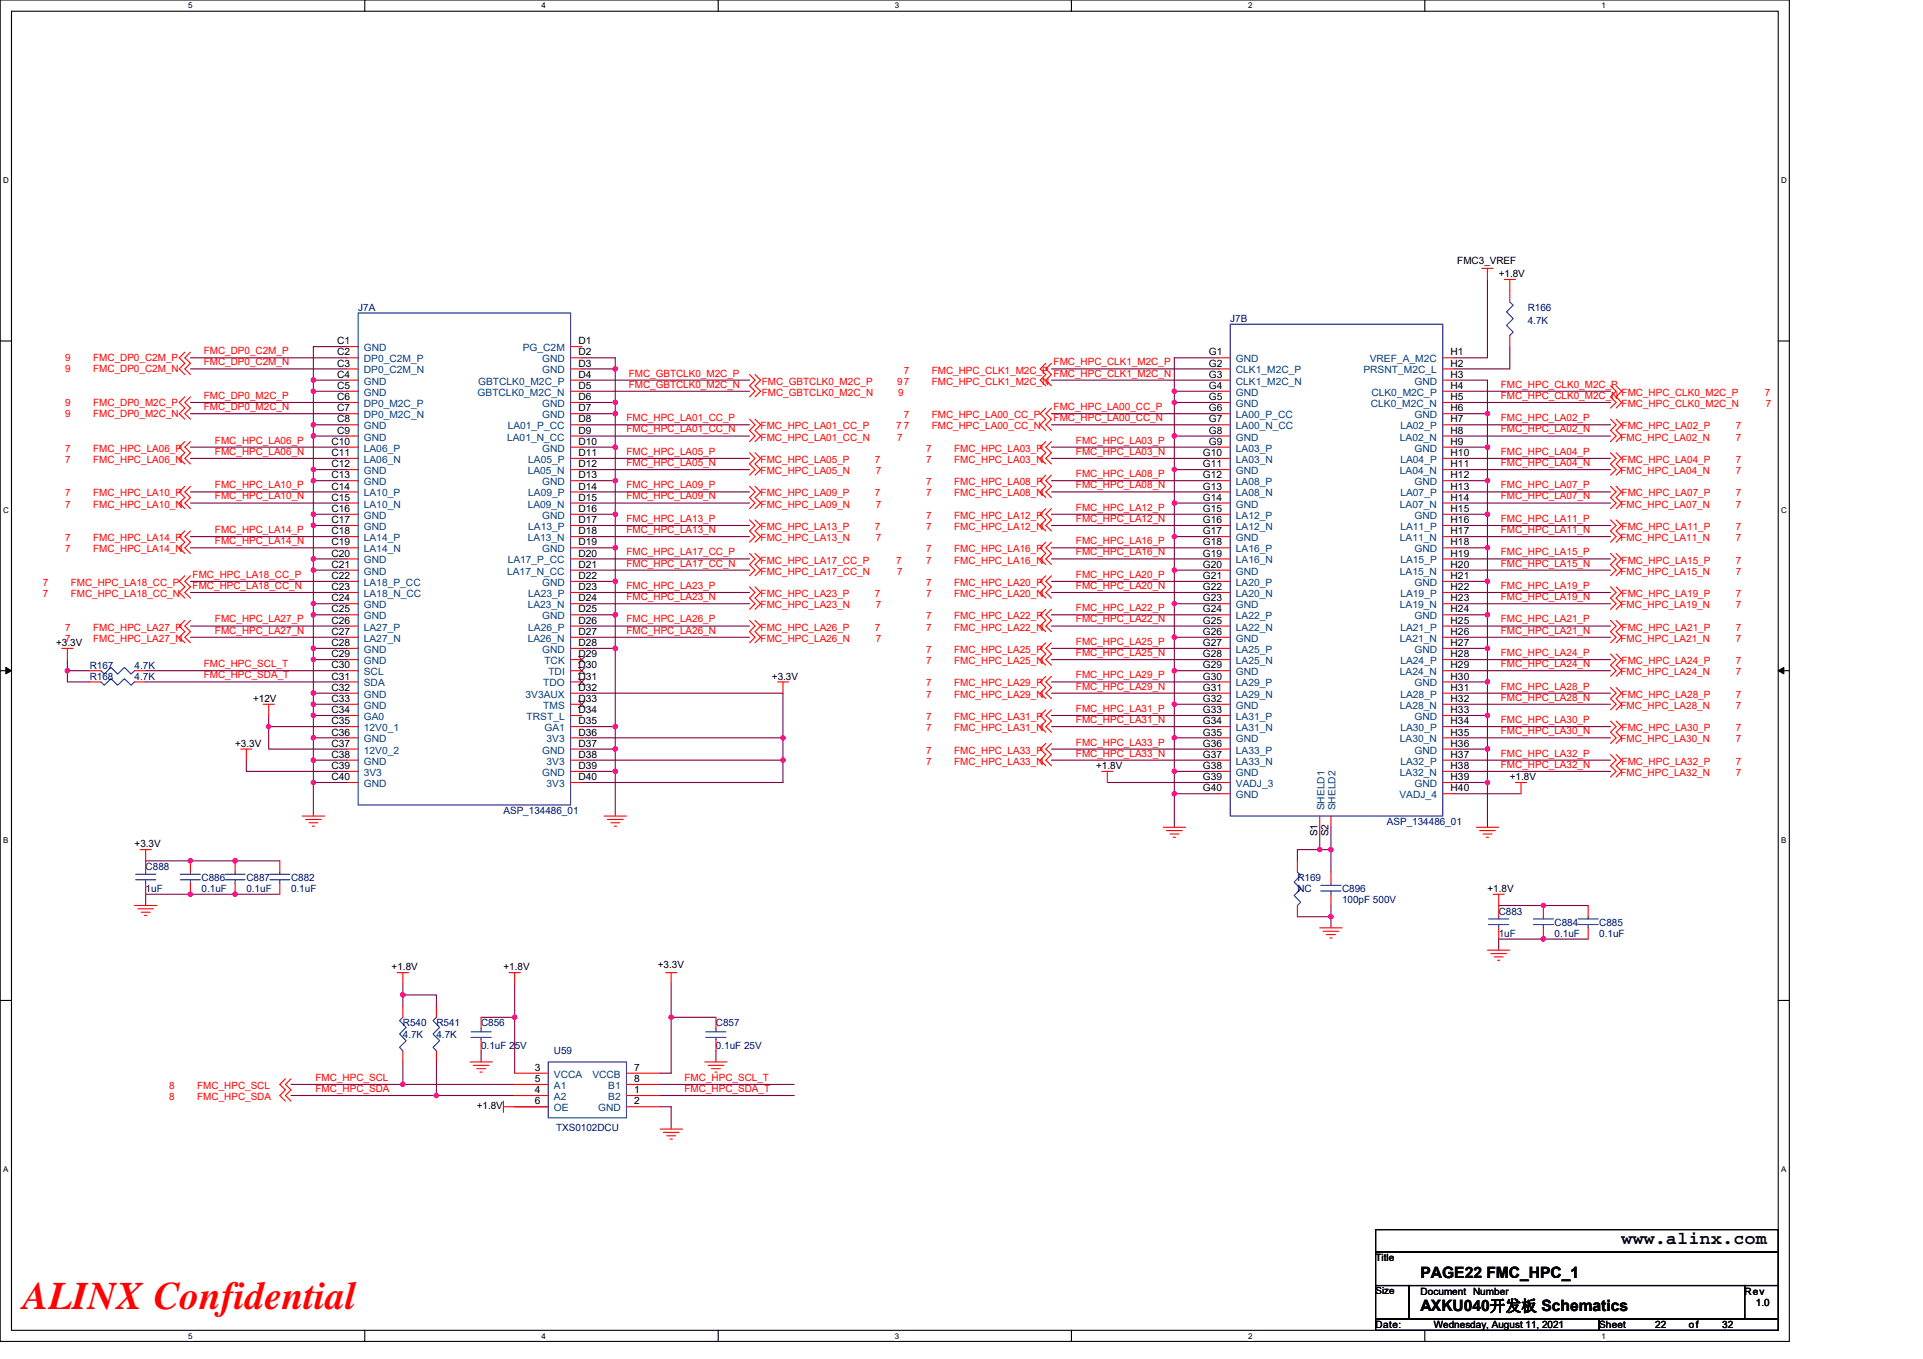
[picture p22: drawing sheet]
<svg xmlns="http://www.w3.org/2000/svg" width="297mm" height="210mm" viewBox="0 0 297 210" stroke-linecap="round" stroke-linejoin="round" font-family="sans-serif">
<defs><g id="words">
<text font-size="6" fill="#f00" x="3.5" y="202.3">ALINX Confidential</text>
<text font-size="2.8" x="250.5" y="192.3">www.alinx.com</text>
<g font-size="2.4">
<text x="219.4" y="197.4">PAGE22 FMC_HPC_1</text>
<text x="219.4" y="202.6">AXKU040开发板 Schematics</text>
</g>
<g font-size="1.5">
<text x="225.1" y="40.8">FMC3_VREF</text>
<text x="231.5" y="42.9">+1.8V</text>
<text x="52.1" y="53.2">C1</text>
<text x="89.3" y="53.2">D1</text>
<text x="52.1" y="54.9">C2</text>
<text x="52.1" y="56.6">C3</text>
<text x="52.1" y="58.4">C4</text>
<text x="89.3" y="54.9">D2</text>
<text x="89.3" y="56.6">D3</text>
<text x="89.3" y="58.4">D4</text>
<text x="186.7" y="54.9">G1</text>
<text x="186.7" y="56.6">G2</text>
<text x="186.7" y="58.4">G3</text>
<text x="224.1" y="54.9">H1</text>
<text x="224.1" y="58.4">H3</text>
<text x="224.1" y="56.6">H2</text>
<text x="52.1" y="61.8">C6</text>
<text x="52.1" y="63.6">C7</text>
<text x="52.1" y="60.1">C5</text>
<text x="52.1" y="65.3">C8</text>
<text x="89.3" y="61.8">D6</text>
<text x="89.3" y="63.6">D7</text>
<text x="89.3" y="60.1">D5</text>
<text x="89.3" y="65.3">D8</text>
<text x="186.7" y="60.1">G4</text>
<text x="186.7" y="61.8">G5</text>
<text x="186.7" y="63.6">G6</text>
<text x="186.7" y="65.3">G7</text>
<text x="224.1" y="61.8">H5</text>
<text x="224.1" y="63.6">H6</text>
<text x="224.1" y="65.3">H7</text>
<text x="224.1" y="60.1">H4</text>
<text x="51.2" y="68.7">C10</text>
<text x="51.2" y="70.5">C11</text>
<text x="52.1" y="67">C9</text>
<text x="89.3" y="68.7">D10</text>
<text x="89.3" y="70.5">D11</text>
<text x="89.3" y="67">D9</text>
<text x="185.8" y="70.5">G10</text>
<text x="186.7" y="67">G8</text>
<text x="186.7" y="68.7">G9</text>
<text x="224.1" y="67">H8</text>
<text x="224.1" y="68.7">H9</text>
<text x="224.1" y="70.5">H10</text>
<text x="51.2" y="75.6">C14</text>
<text x="51.2" y="77.4">C15</text>
<text x="51.2" y="72.2">C12</text>
<text x="51.2" y="73.9">C13</text>
<text x="89.3" y="72.2">D12</text>
<text x="89.3" y="73.9">D13</text>
<text x="89.3" y="77.4">D15</text>
<text x="89.3" y="75.6">D14</text>
<text x="185.8" y="72.2">G11</text>
<text x="185.8" y="73.9">G12</text>
<text x="185.8" y="75.6">G13</text>
<text x="185.8" y="77.4">G14</text>
<text x="224.1" y="72.2">H11</text>
<text x="224.1" y="73.9">H12</text>
<text x="224.1" y="75.6">H13</text>
<text x="224.1" y="77.4">H14</text>
<text x="51.2" y="82.6">C18</text>
<text x="51.2" y="79.1">C16</text>
<text x="51.2" y="80.8">C17</text>
<text x="89.3" y="79.1">D16</text>
<text x="89.3" y="82.6">D18</text>
<text x="89.3" y="80.8">D17</text>
<text x="185.8" y="79.1">G15</text>
<text x="185.8" y="80.8">G16</text>
<text x="185.8" y="82.6">G17</text>
<text x="224.1" y="79.1">H15</text>
<text x="224.1" y="80.8">H16</text>
<text x="224.1" y="82.6">H17</text>
<text x="51.2" y="84.3">C19</text>
<text x="51.2" y="89.5">C22</text>
<text x="51.2" y="86">C20</text>
<text x="51.2" y="87.7">C21</text>
<text x="89.3" y="84.3">D19</text>
<text x="89.3" y="89.5">D22</text>
<text x="89.3" y="87.7">D21</text>
<text x="89.3" y="86">D20</text>
<text x="185.8" y="84.3">G18</text>
<text x="185.8" y="86">G19</text>
<text x="185.8" y="87.7">G20</text>
<text x="185.8" y="89.5">G21</text>
<text x="224.1" y="84.3">H18</text>
<text x="224.1" y="86">H19</text>
<text x="224.1" y="87.7">H20</text>
<text x="224.1" y="89.5">H21</text>
<text x="51.2" y="91.2">C23</text>
<text x="51.2" y="92.9">C24</text>
<text x="51.2" y="94.6">C25</text>
<text x="89.3" y="92.9">D24</text>
<text x="89.3" y="94.6">D25</text>
<text x="89.3" y="91.2">D23</text>
<text x="185.8" y="91.2">G22</text>
<text x="185.8" y="92.9">G23</text>
<text x="185.8" y="94.6">G24</text>
<text x="224.1" y="91.2">H22</text>
<text x="224.1" y="92.9">H23</text>
<text x="224.1" y="94.6">H24</text>
<text x="8.7" y="99.9">+3.3V</text>
<text x="51.2" y="96.4">C26</text>
<text x="51.2" y="98.1">C27</text>
<text x="51.2" y="99.8">C28</text>
<text x="51.2" y="101.6">C29</text>
<text x="89.3" y="98.1">D27</text>
<text x="89.3" y="99.8">D28</text>
<text x="89.3" y="96.4">D26</text>
<text x="89.3" y="101.6">D29</text>
<text x="185.8" y="96.4">G25</text>
<text x="185.8" y="98.1">G26</text>
<text x="185.8" y="99.8">G27</text>
<text x="185.8" y="101.6">G28</text>
<text x="224.1" y="96.4">H25</text>
<text x="224.1" y="98.1">H26</text>
<text x="224.1" y="99.8">H27</text>
<text x="224.1" y="101.6">H28</text>
<text x="51.2" y="103.3">C30</text>
<text x="51.2" y="105">C31</text>
<text x="51.2" y="106.7">C32</text>
<text x="89.3" y="106.7">D32</text>
<text x="89.3" y="105">D31</text>
<text x="89.3" y="103.3">D30</text>
<text x="119.2" y="105">+3.3V</text>
<text x="185.8" y="103.3">G29</text>
<text x="185.8" y="105">G30</text>
<text x="185.8" y="106.7">G31</text>
<text x="224.1" y="103.3">H29</text>
<text x="224.1" y="105">H30</text>
<text x="224.1" y="106.7">H31</text>
<text x="39.1" y="108.5">+12V</text>
<text x="51.2" y="110.2">C34</text>
<text x="51.2" y="111.9">C35</text>
<text x="51.2" y="108.5">C33</text>
<text x="51.2" y="113.6">C36</text>
<text x="89.3" y="113.6">D36</text>
<text x="89.3" y="110.2">D34</text>
<text x="89.3" y="108.5">D33</text>
<text x="89.3" y="111.9">D35</text>
<text x="185.8" y="108.5">G32</text>
<text x="185.8" y="110.2">G33</text>
<text x="185.8" y="111.9">G34</text>
<text x="185.8" y="113.6">G35</text>
<text x="224.1" y="108.5">H32</text>
<text x="224.1" y="110.2">H33</text>
<text x="224.1" y="111.9">H34</text>
<text x="224.1" y="113.6">H35</text>
<text x="36.3" y="115.4">+3.3V</text>
<text x="51.2" y="115.4">C37</text>
<text x="51.2" y="118.8">C39</text>
<text x="51.2" y="117.1">C38</text>
<text x="89.3" y="117.1">D38</text>
<text x="89.3" y="115.4">D37</text>
<text x="89.3" y="118.8">D39</text>
<text x="169.3" y="118.9">+1.8V</text>
<text x="185.8" y="115.4">G36</text>
<text x="185.8" y="117.1">G37</text>
<text x="185.8" y="118.8">G38</text>
<text x="224.1" y="115.4">H36</text>
<text x="224.1" y="117.1">H37</text>
<text x="224.1" y="118.8">H38</text>
<text x="51.2" y="120.5">C40</text>
<text x="89.3" y="120.5">D40</text>
<text x="185.8" y="120.5">G39</text>
<text x="185.8" y="122.3">G40</text>
<text x="224.1" y="122.3">H40</text>
<text x="224.1" y="120.5">H39</text>
<text x="233.2" y="120.6">+1.8V</text>
<text x="20.8" y="130.9">+3.3V</text>
<text x="203.5" y="129.2" transform="rotate(-90 203.5 129.2)">S1</text>
<text x="205.2" y="129.2" transform="rotate(-90 205.2 129.2)">S2</text>
<text x="229.8" y="137.9">+1.8V</text>
<text x="60.5" y="149.9">+1.8V</text>
<text x="77.8" y="149.9">+1.8V</text>
<text x="101.6" y="149.6">+3.3V</text>
<text x="82.6" y="167.2">5</text>
<text x="82.6" y="165.5">3</text>
<text x="98" y="167.2">8</text>
<text x="98" y="165.5">7</text>
<text x="73.6" y="171.4">+1.8V</text>
<text x="82.6" y="170.6">6</text>
<text x="82.6" y="168.9">4</text>
<text x="98" y="168.9">1</text>
<text x="98" y="170.6">2</text>
<text x="212.5" y="194.9">Title</text>
<text x="212.5" y="200">Size</text>
<text x="219.4" y="200">Document Number</text>
<text x="269.5" y="200">Rev</text>
<text x="271.2" y="201.8">1.0</text>
<text x="212.5" y="205.2">Date:</text>
<text x="221.5" y="205.2">Wednesday, August 11, 2021</text>
<text x="247" y="205.2">Sheet</text>
<text x="255.7" y="205.2">22</text>
<text x="260.9" y="205.2">of</text>
<text x="266" y="205.2">32</text>
</g>
<g font-size="1.5" fill="#000080">
<text x="55.3" y="48">J7A</text>
<text x="190" y="49.8">J7B</text>
<text x="236" y="48">R166</text>
<text x="236" y="50.1">4.7K</text>
<text x="13.9" y="103.3">R167</text>
<text x="13.9" y="105">R168</text>
<text x="20.8" y="103.3">4.7K</text>
<text x="20.8" y="105">4.7K</text>
<text x="77.8" y="125.8">ASP_134486_01</text>
<text x="214.2" y="127.5">ASP_134486_01</text>
<text x="22.5" y="134.4">C888</text>
<text x="22.5" y="137.9">1uF</text>
<text x="31.1" y="136.1">C886</text>
<text x="31.1" y="137.9">0.1uF</text>
<text x="38.1" y="136.1">C887</text>
<text x="38.1" y="137.9">0.1uF</text>
<text x="45" y="136.1">C882</text>
<text x="45" y="137.9">0.1uF</text>
<text x="200.4" y="136.1">R169</text>
<text x="200.4" y="137.9">NC</text>
<text x="207.3" y="137.9">C896</text>
<text x="207.3" y="139.6">100pF 500V</text>
<text x="231.5" y="141.3">C883</text>
<text x="240.1" y="143">C884</text>
<text x="247" y="143">C885</text>
<text x="231.5" y="144.8">1uF</text>
<text x="240.1" y="144.8">0.1uF</text>
<text x="247" y="144.8">0.1uF</text>
<text x="62.2" y="158.6">R540</text>
<text x="62.2" y="160.3">4.7K</text>
<text x="67.4" y="158.6">R541</text>
<text x="67.4" y="160.3">4.7K</text>
<text x="74.3" y="158.6">C856</text>
<text x="110.6" y="158.6">C857</text>
<text x="74.3" y="162">0.1uF 25V</text>
<text x="85.6" y="162.9">U59</text>
<text x="110.6" y="162">0.1uF 25V</text>
<text x="85.9" y="174.8">TXS0102DCU</text>
</g>
<g font-size="1.5" fill="#f00">
<text x="10.1" y="55.8">9</text>
<text x="10.1" y="57.5">9</text>
<text x="14.4" y="55.8">FMC_DP0_C2M_P</text>
<text x="14.4" y="57.5">FMC_DP0_C2M_N</text>
<text x="31.5" y="54.7">FMC_DP0_C2M_P</text>
<text x="31.5" y="56.5">FMC_DP0_C2M_N</text>
<text x="97.1" y="58.2">FMC_GBTCLK0_M2C_P</text>
<text x="97.1" y="59.9">FMC_GBTCLK0_M2C_N</text>
<text x="117.7" y="59.4">FMC_GBTCLK0_M2C_P</text>
<text x="138.6" y="59.4">97</text>
<text x="139.6" y="57.7">7</text>
<text x="143.9" y="57.7">FMC_HPC_CLK1_M2C_P</text>
<text x="143.9" y="59.4">FMC_HPC_CLK1_M2C_N</text>
<text x="162.7" y="56.5">FMC_HPC_CLK1_M2C_P</text>
<text x="162.7" y="58.2">FMC_HPC_CLK1_M2C_N</text>
<text x="231.8" y="59.9">FMC_HPC_CLK0_M2C_P</text>
<text x="10.1" y="62.7">9</text>
<text x="10.1" y="64.5">9</text>
<text x="14.4" y="62.7">FMC_DP0_M2C_P</text>
<text x="14.4" y="64.5">FMC_DP0_M2C_N</text>
<text x="31.5" y="61.6">FMC_DP0_M2C_P</text>
<text x="31.5" y="63.4">FMC_DP0_M2C_N</text>
<text x="96.8" y="65.1">FMC_HPC_LA01_CC_P</text>
<text x="117.7" y="61.2">FMC_GBTCLK0_M2C_N</text>
<text x="138.7" y="61.2">9</text>
<text x="139.6" y="64.6">7</text>
<text x="143.9" y="64.6">FMC_HPC_LA00_CC_P</text>
<text x="162.7" y="63.4">FMC_HPC_LA00_CC_P</text>
<text x="162.7" y="65.1">FMC_HPC_LA00_CC_N</text>
<text x="231.8" y="61.6">FMC_HPC_CLK0_M2C_N</text>
<text x="231.8" y="65.1">FMC_HPC_LA02_P</text>
<text x="250.5" y="61.2">FMC_HPC_CLK0_M2C_P</text>
<text x="250.5" y="62.9">FMC_HPC_CLK0_M2C_N</text>
<text x="272.6" y="61.2">7</text>
<text x="272.8" y="62.9">7</text>
<text x="10.1" y="69.8">7</text>
<text x="10.1" y="71.5">7</text>
<text x="14.4" y="69.8">FMC_HPC_LA06_P</text>
<text x="14.4" y="71.5">FMC_HPC_LA06_N</text>
<text x="33.2" y="68.5">FMC_HPC_LA06_P</text>
<text x="33.2" y="70.3">FMC_HPC_LA06_N</text>
<text x="96.8" y="66.8">FMC_HPC_LA01_CC_N</text>
<text x="96.8" y="70.3">FMC_HPC_LA05_P</text>
<text x="117.5" y="66.4">FMC_HPC_LA01_CC_P</text>
<text x="117.5" y="68.1">FMC_HPC_LA01_CC_N</text>
<text x="117.5" y="71.5">FMC_HPC_LA05_P</text>
<text x="135.1" y="71.5">7</text>
<text x="138.4" y="66.4">7</text>
<text x="138.6" y="68.1">7</text>
<text x="139.6" y="66.4">7</text>
<text x="143.1" y="69.8">7</text>
<text x="143.1" y="71.5">7</text>
<text x="143.9" y="66.4">FMC_HPC_LA00_CC_N</text>
<text x="147.4" y="69.8">FMC_HPC_LA03_P</text>
<text x="147.4" y="71.5">FMC_HPC_LA03_N</text>
<text x="166.2" y="68.5">FMC_HPC_LA03_P</text>
<text x="166.2" y="70.3">FMC_HPC_LA03_N</text>
<text x="231.8" y="66.8">FMC_HPC_LA02_N</text>
<text x="231.8" y="70.3">FMC_HPC_LA04_P</text>
<text x="250.3" y="68.1">FMC_HPC_LA02_N</text>
<text x="250.5" y="66.4">FMC_HPC_LA02_P</text>
<text x="250.5" y="71.5">FMC_HPC_LA04_P</text>
<text x="268.1" y="68.1">7</text>
<text x="268.1" y="66.4">7</text>
<text x="268.1" y="71.5">7</text>
<text x="10.1" y="76.7">7</text>
<text x="14.4" y="76.7">FMC_HPC_LA10_P</text>
<text x="33.2" y="75.5">FMC_HPC_LA10_P</text>
<text x="33.2" y="77.2">FMC_HPC_LA10_N</text>
<text x="96.8" y="72">FMC_HPC_LA05_N</text>
<text x="96.8" y="75.5">FMC_HPC_LA09_P</text>
<text x="96.8" y="77.2">FMC_HPC_LA09_N</text>
<text x="117.5" y="73.3">FMC_HPC_LA05_N</text>
<text x="117.5" y="76.7">FMC_HPC_LA09_P</text>
<text x="135.1" y="76.7">7</text>
<text x="135.3" y="73.3">7</text>
<text x="143.1" y="75">7</text>
<text x="143.1" y="76.7">7</text>
<text x="147.4" y="75">FMC_HPC_LA08_P</text>
<text x="147.4" y="76.7">FMC_HPC_LA08_N</text>
<text x="166.2" y="73.7">FMC_HPC_LA08_P</text>
<text x="166.2" y="75.5">FMC_HPC_LA08_N</text>
<text x="231.8" y="72">FMC_HPC_LA04_N</text>
<text x="231.8" y="75.5">FMC_HPC_LA07_P</text>
<text x="231.8" y="77.2">FMC_HPC_LA07_N</text>
<text x="250.3" y="73.3">FMC_HPC_LA04_N</text>
<text x="250.5" y="76.7">FMC_HPC_LA07_P</text>
<text x="268.1" y="73.3">7</text>
<text x="268.1" y="76.7">7</text>
<text x="10.1" y="78.4">7</text>
<text x="10.1" y="83.6">7</text>
<text x="14.4" y="78.4">FMC_HPC_LA10_N</text>
<text x="14.4" y="83.6">FMC_HPC_LA14_P</text>
<text x="33.2" y="82.4">FMC_HPC_LA14_P</text>
<text x="96.8" y="80.6">FMC_HPC_LA13_P</text>
<text x="96.8" y="82.4">FMC_HPC_LA13_N</text>
<text x="117.5" y="78.4">FMC_HPC_LA09_N</text>
<text x="117.5" y="81.9">FMC_HPC_LA13_P</text>
<text x="117.5" y="83.6">FMC_HPC_LA13_N</text>
<text x="135.1" y="81.9">7</text>
<text x="135.3" y="78.4">7</text>
<text x="135.3" y="83.6">7</text>
<text x="143.1" y="80.2">7</text>
<text x="143.1" y="81.9">7</text>
<text x="147.4" y="80.2">FMC_HPC_LA12_P</text>
<text x="147.4" y="81.9">FMC_HPC_LA12_N</text>
<text x="166.2" y="78.9">FMC_HPC_LA12_P</text>
<text x="166.2" y="80.6">FMC_HPC_LA12_N</text>
<text x="231.8" y="82.4">FMC_HPC_LA11_N</text>
<text x="231.8" y="80.6">FMC_HPC_LA11_P</text>
<text x="250.3" y="78.4">FMC_HPC_LA07_N</text>
<text x="250.3" y="83.6">FMC_HPC_LA11_N</text>
<text x="250.5" y="81.9">FMC_HPC_LA11_P</text>
<text x="268.1" y="78.4">7</text>
<text x="268.1" y="83.6">7</text>
<text x="268.1" y="81.9">7</text>
<text x="10.1" y="85.3">7</text>
<text x="14.4" y="85.3">FMC_HPC_LA14_N</text>
<text x="29.8" y="89.3">FMC_HPC_LA18_CC_P</text>
<text x="33.2" y="84.1">FMC_HPC_LA14_N</text>
<text x="96.8" y="87.5">FMC_HPC_LA17_CC_N</text>
<text x="96.8" y="85.8">FMC_HPC_LA17_CC_P</text>
<text x="117.5" y="87.1">FMC_HPC_LA17_CC_P</text>
<text x="117.5" y="88.8">FMC_HPC_LA17_CC_N</text>
<text x="138.4" y="87.1">7</text>
<text x="138.6" y="88.8">7</text>
<text x="143.1" y="85.3">7</text>
<text x="143.1" y="87.1">7</text>
<text x="147.4" y="85.3">FMC_HPC_LA16_P</text>
<text x="147.4" y="87.1">FMC_HPC_LA16_N</text>
<text x="166.2" y="84.1">FMC_HPC_LA16_P</text>
<text x="166.2" y="85.8">FMC_HPC_LA16_N</text>
<text x="166.2" y="89.3">FMC_HPC_LA20_P</text>
<text x="231.8" y="87.5">FMC_HPC_LA15_N</text>
<text x="231.8" y="85.8">FMC_HPC_LA15_P</text>
<text x="250.3" y="88.8">FMC_HPC_LA15_N</text>
<text x="250.5" y="87.1">FMC_HPC_LA15_P</text>
<text x="268.1" y="88.8">7</text>
<text x="268.1" y="87.1">7</text>
<text x="6.6" y="90.5">7</text>
<text x="6.6" y="92.3">7</text>
<text x="10.9" y="90.5">FMC_HPC_LA18_CC_P</text>
<text x="10.9" y="92.3">FMC_HPC_LA18_CC_N</text>
<text x="29.8" y="91">FMC_HPC_LA18_CC_N</text>
<text x="96.8" y="91">FMC_HPC_LA23_P</text>
<text x="96.8" y="92.7">FMC_HPC_LA23_N</text>
<text x="117.5" y="92.3">FMC_HPC_LA23_P</text>
<text x="117.5" y="94">FMC_HPC_LA23_N</text>
<text x="135.1" y="92.3">7</text>
<text x="135.3" y="94">7</text>
<text x="143.1" y="90.5">7</text>
<text x="143.1" y="92.3">7</text>
<text x="143.1" y="95.7">7</text>
<text x="147.4" y="90.5">FMC_HPC_LA20_P</text>
<text x="147.4" y="92.3">FMC_HPC_LA20_N</text>
<text x="147.4" y="95.7">FMC_HPC_LA22_P</text>
<text x="166.2" y="91">FMC_HPC_LA20_N</text>
<text x="166.2" y="94.4">FMC_HPC_LA22_P</text>
<text x="231.8" y="92.7">FMC_HPC_LA19_N</text>
<text x="231.8" y="91">FMC_HPC_LA19_P</text>
<text x="250.3" y="94">FMC_HPC_LA19_N</text>
<text x="250.5" y="92.3">FMC_HPC_LA19_P</text>
<text x="268.1" y="94">7</text>
<text x="268.1" y="92.3">7</text>
<text x="10.1" y="97.4">7</text>
<text x="10.1" y="99.2">7</text>
<text x="14.4" y="97.4">FMC_HPC_LA27_P</text>
<text x="14.4" y="99.2">FMC_HPC_LA27_N</text>
<text x="33.2" y="96.2">FMC_HPC_LA27_P</text>
<text x="33.2" y="97.9">FMC_HPC_LA27_N</text>
<text x="96.8" y="96.2">FMC_HPC_LA26_P</text>
<text x="96.8" y="97.9">FMC_HPC_LA26_N</text>
<text x="117.5" y="97.4">FMC_HPC_LA26_P</text>
<text x="117.5" y="99.2">FMC_HPC_LA26_N</text>
<text x="135.1" y="97.4">7</text>
<text x="135.3" y="99.2">7</text>
<text x="143.1" y="97.4">7</text>
<text x="143.1" y="100.9">7</text>
<text x="147.4" y="97.4">FMC_HPC_LA22_N</text>
<text x="147.4" y="100.9">FMC_HPC_LA25_P</text>
<text x="166.2" y="96.2">FMC_HPC_LA22_N</text>
<text x="166.2" y="99.6">FMC_HPC_LA25_P</text>
<text x="166.2" y="101.4">FMC_HPC_LA25_N</text>
<text x="231.8" y="97.9">FMC_HPC_LA21_N</text>
<text x="231.8" y="96.2">FMC_HPC_LA21_P</text>
<text x="231.8" y="101.4">FMC_HPC_LA24_P</text>
<text x="250.3" y="99.2">FMC_HPC_LA21_N</text>
<text x="250.5" y="97.4">FMC_HPC_LA21_P</text>
<text x="268.1" y="99.2">7</text>
<text x="268.1" y="97.4">7</text>
<text x="31.5" y="103.1">FMC_HPC_SCL_T</text>
<text x="31.5" y="104.8">FMC_HPC_SDA_T</text>
<text x="143.1" y="102.6">7</text>
<text x="143.1" y="106.1">7</text>
<text x="143.1" y="107.8">7</text>
<text x="147.4" y="102.6">FMC_HPC_LA25_N</text>
<text x="147.4" y="106.1">FMC_HPC_LA29_P</text>
<text x="147.4" y="107.8">FMC_HPC_LA29_N</text>
<text x="166.2" y="104.8">FMC_HPC_LA29_P</text>
<text x="166.2" y="106.6">FMC_HPC_LA29_N</text>
<text x="231.8" y="103.1">FMC_HPC_LA24_N</text>
<text x="231.8" y="106.6">FMC_HPC_LA28_P</text>
<text x="250.3" y="104.4">FMC_HPC_LA24_N</text>
<text x="250.5" y="102.6">FMC_HPC_LA24_P</text>
<text x="250.5" y="107.8">FMC_HPC_LA28_P</text>
<text x="268.1" y="104.4">7</text>
<text x="268.1" y="102.6">7</text>
<text x="268.1" y="107.8">7</text>
<text x="143.1" y="111.3">7</text>
<text x="143.1" y="113">7</text>
<text x="147.4" y="111.3">FMC_HPC_LA31_P</text>
<text x="147.4" y="113">FMC_HPC_LA31_N</text>
<text x="166.2" y="110">FMC_HPC_LA31_P</text>
<text x="166.2" y="111.7">FMC_HPC_LA31_N</text>
<text x="231.8" y="108.3">FMC_HPC_LA28_N</text>
<text x="231.8" y="113.5">FMC_HPC_LA30_N</text>
<text x="231.8" y="111.7">FMC_HPC_LA30_P</text>
<text x="250.3" y="109.5">FMC_HPC_LA28_N</text>
<text x="250.5" y="113">FMC_HPC_LA30_P</text>
<text x="268.1" y="109.5">7</text>
<text x="268.1" y="113">7</text>
<text x="143.1" y="116.4">7</text>
<text x="143.1" y="118.2">7</text>
<text x="147.4" y="116.4">FMC_HPC_LA33_P</text>
<text x="147.4" y="118.2">FMC_HPC_LA33_N</text>
<text x="166.2" y="115.2">FMC_HPC_LA33_P</text>
<text x="166.2" y="116.9">FMC_HPC_LA33_N</text>
<text x="231.8" y="118.6">FMC_HPC_LA32_N</text>
<text x="231.8" y="116.9">FMC_HPC_LA32_P</text>
<text x="250.3" y="114.7">FMC_HPC_LA30_N</text>
<text x="250.3" y="119.9">FMC_HPC_LA32_N</text>
<text x="250.5" y="118.2">FMC_HPC_LA32_P</text>
<text x="268.1" y="114.7">7</text>
<text x="268.1" y="119.9">7</text>
<text x="268.1" y="118.2">7</text>
<text x="48.7" y="167">FMC_HPC_SCL</text>
<text x="105.7" y="167">FMC_HPC_SCL_T</text>
<text x="26.1" y="170">8</text>
<text x="26.1" y="168.3">8</text>
<text x="30.5" y="170">FMC_HPC_SDA</text>
<text x="30.5" y="168.3">FMC_HPC_SCL</text>
<text x="48.7" y="168.7">FMC_HPC_SDA</text>
<text x="105.7" y="168.7">FMC_HPC_SDA_T</text>
</g>
<g font-size="1.5" fill="#004080">
<text x="56.2" y="56">DP0_C2M_P</text>
<text x="56.2" y="57.7">DP0_C2M_N</text>
<text x="56.2" y="54.3">GND</text>
<text x="56.2" y="59.4">GND</text>
<text x="73.8" y="59.4">GBTCLK0_M2C_P</text>
<text x="80.7" y="54.3">PG_C2M</text>
<text x="83.8" y="56">GND</text>
<text x="83.8" y="57.7">GND</text>
<text x="190.9" y="56">GND</text>
<text x="190.9" y="57.7">CLK1_M2C_P</text>
<text x="190.9" y="59.4">CLK1_M2C_N</text>
<text x="210.6" y="57.7">PRSNT_M2C_L</text>
<text x="211.6" y="56">VREF_A_M2C</text>
<text x="218.5" y="59.4">GND</text>
<text x="56.2" y="62.9">DP0_M2C_P</text>
<text x="56.2" y="64.6">DP0_M2C_N</text>
<text x="56.2" y="61.2">GND</text>
<text x="73.8" y="61.2">GBTCLK0_M2C_N</text>
<text x="83.8" y="62.9">GND</text>
<text x="83.8" y="64.6">GND</text>
<text x="190.9" y="61.2">GND</text>
<text x="190.9" y="62.9">GND</text>
<text x="190.9" y="64.6">LA00_P_CC</text>
<text x="211.7" y="62.9">CLK0_M2C_N</text>
<text x="211.8" y="61.2">CLK0_M2C_P</text>
<text x="218.5" y="64.6">GND</text>
<text x="56.2" y="69.8">LA06_P</text>
<text x="56.2" y="71.5">LA06_N</text>
<text x="56.2" y="66.3">GND</text>
<text x="56.2" y="68.1">GND</text>
<text x="78.3" y="68.1">LA01_N_CC</text>
<text x="78.4" y="66.3">LA01_P_CC</text>
<text x="81.6" y="71.5">LA05_P</text>
<text x="83.8" y="69.8">GND</text>
<text x="190.9" y="66.3">LA00_N_CC</text>
<text x="190.9" y="68.1">GND</text>
<text x="190.9" y="69.8">LA03_P</text>
<text x="190.9" y="71.5">LA03_N</text>
<text x="216.2" y="68.1">LA02_N</text>
<text x="216.3" y="66.3">LA02_P</text>
<text x="216.3" y="71.5">LA04_P</text>
<text x="218.5" y="69.8">GND</text>
<text x="56.2" y="76.7">LA10_P</text>
<text x="56.2" y="73.3">GND</text>
<text x="56.2" y="75">GND</text>
<text x="81.5" y="73.3">LA05_N</text>
<text x="81.6" y="76.7">LA09_P</text>
<text x="83.8" y="75">GND</text>
<text x="190.9" y="73.3">GND</text>
<text x="190.9" y="75">LA08_P</text>
<text x="190.9" y="76.7">LA08_N</text>
<text x="216.2" y="73.3">LA04_N</text>
<text x="216.3" y="76.7">LA07_P</text>
<text x="218.5" y="75">GND</text>
<text x="56.2" y="78.4">LA10_N</text>
<text x="56.2" y="83.6">LA14_P</text>
<text x="56.2" y="80.2">GND</text>
<text x="56.2" y="81.9">GND</text>
<text x="81.5" y="78.4">LA09_N</text>
<text x="81.5" y="83.6">LA13_N</text>
<text x="81.6" y="81.9">LA13_P</text>
<text x="83.8" y="80.2">GND</text>
<text x="190.9" y="78.4">GND</text>
<text x="190.9" y="80.2">LA12_P</text>
<text x="190.9" y="81.9">LA12_N</text>
<text x="190.9" y="83.6">GND</text>
<text x="216.2" y="78.4">LA07_N</text>
<text x="216.2" y="83.6">LA11_N</text>
<text x="216.3" y="81.9">LA11_P</text>
<text x="218.5" y="80.2">GND</text>
<text x="56.2" y="85.3">LA14_N</text>
<text x="56.2" y="87.1">GND</text>
<text x="56.2" y="88.8">GND</text>
<text x="78.3" y="88.8">LA17_N_CC</text>
<text x="78.4" y="87.1">LA17_P_CC</text>
<text x="83.8" y="85.3">GND</text>
<text x="190.9" y="85.3">LA16_P</text>
<text x="190.9" y="87.1">LA16_N</text>
<text x="190.9" y="88.8">GND</text>
<text x="216.2" y="88.8">LA15_N</text>
<text x="216.3" y="87.1">LA15_P</text>
<text x="218.5" y="85.3">GND</text>
<text x="56.2" y="90.5">LA18_P_CC</text>
<text x="56.2" y="92.2">LA18_N_CC</text>
<text x="56.2" y="94">GND</text>
<text x="56.2" y="95.7">GND</text>
<text x="81.5" y="94">LA23_N</text>
<text x="81.6" y="92.2">LA23_P</text>
<text x="83.8" y="90.5">GND</text>
<text x="83.8" y="95.7">GND</text>
<text x="190.9" y="90.5">LA20_P</text>
<text x="190.9" y="92.2">LA20_N</text>
<text x="190.9" y="94">GND</text>
<text x="190.9" y="95.7">LA22_P</text>
<text x="216.2" y="94">LA19_N</text>
<text x="216.3" y="92.2">LA19_P</text>
<text x="218.5" y="90.5">GND</text>
<text x="218.5" y="95.7">GND</text>
<text x="56.2" y="97.4">LA27_P</text>
<text x="56.2" y="99.2">LA27_N</text>
<text x="56.2" y="100.9">GND</text>
<text x="81.5" y="99.2">LA26_N</text>
<text x="81.6" y="97.4">LA26_P</text>
<text x="83.8" y="100.9">GND</text>
<text x="190.9" y="97.4">LA22_N</text>
<text x="190.9" y="99.2">GND</text>
<text x="190.9" y="100.9">LA25_P</text>
<text x="216.2" y="99.2">LA21_N</text>
<text x="216.3" y="97.4">LA21_P</text>
<text x="218.5" y="100.9">GND</text>
<text x="56.2" y="104.3">SCL</text>
<text x="56.2" y="106.1">SDA</text>
<text x="56.2" y="102.6">GND</text>
<text x="56.2" y="107.8">GND</text>
<text x="81.2" y="107.8">3V3AUX</text>
<text x="83.9" y="106.1">TDO</text>
<text x="84.1" y="102.6">TCK</text>
<text x="84.7" y="104.3">TDI</text>
<text x="190.9" y="102.6">LA25_N</text>
<text x="190.9" y="104.3">GND</text>
<text x="190.9" y="106.1">LA29_P</text>
<text x="190.9" y="107.8">LA29_N</text>
<text x="216.2" y="104.3">LA24_N</text>
<text x="216.3" y="102.6">LA24_P</text>
<text x="216.3" y="107.8">LA28_P</text>
<text x="218.5" y="106.1">GND</text>
<text x="56.2" y="111.3">GA0</text>
<text x="56.2" y="113">12V0_1</text>
<text x="56.2" y="109.5">GND</text>
<text x="81.3" y="111.3">TRST_L</text>
<text x="83.9" y="109.5">TMS</text>
<text x="84.1" y="113">GA1</text>
<text x="190.9" y="109.5">GND</text>
<text x="190.9" y="111.3">LA31_P</text>
<text x="190.9" y="113">LA31_N</text>
<text x="216.2" y="109.5">LA28_N</text>
<text x="216.3" y="113">LA30_P</text>
<text x="218.5" y="111.3">GND</text>
<text x="56.2" y="116.4">12V0_2</text>
<text x="56.2" y="119.9">3V3</text>
<text x="56.2" y="114.7">GND</text>
<text x="56.2" y="118.2">GND</text>
<text x="83.8" y="116.4">GND</text>
<text x="83.8" y="119.9">GND</text>
<text x="84.4" y="114.7">3V3</text>
<text x="84.4" y="118.2">3V3</text>
<text x="190.9" y="114.7">GND</text>
<text x="190.9" y="116.4">LA33_P</text>
<text x="190.9" y="118.2">LA33_N</text>
<text x="190.9" y="119.9">GND</text>
<text x="216.2" y="114.7">LA30_N</text>
<text x="216.2" y="119.9">LA32_N</text>
<text x="216.3" y="118.2">LA32_P</text>
<text x="218.5" y="116.4">GND</text>
<text x="56.2" y="121.6">GND</text>
<text x="84.4" y="121.6">3V3</text>
<text x="190.9" y="121.6">VADJ_3</text>
<text x="190.9" y="123.3">GND</text>
<text x="204.6" y="125.2" transform="rotate(-90 204.6 125.2)">SHELD1</text>
<text x="206.3" y="125.2" transform="rotate(-90 206.3 125.2)">SHELD2</text>
<text x="216.2" y="123.3">VADJ_4</text>
<text x="218.5" y="121.6">GND</text>
<text x="85.6" y="166.5">VCCA</text>
<text x="91.5" y="166.5">VCCB</text>
<text x="85.6" y="168.3">A1</text>
<text x="85.6" y="171.7">OE</text>
<text x="85.6" y="170">A2</text>
<text x="92.4" y="171.7">GND</text>
<text x="94" y="168.3">B1</text>
<text x="94" y="170">B2</text>
</g>
<g font-size="1.2">
<text x="29.1" y="1.3">5</text>
<text x="83.6" y="1.3">4</text>
<text x="138.2" y="1.3">3</text>
<text x="192.8" y="1.3">2</text>
<text x="247.4" y="1.3">1</text>
<text x=".5" y="28.3">D</text>
<text x="275.1" y="28.3">D</text>
<text x=".5" y="79.2">C</text>
<text x="275.1" y="79.2">C</text>
<text x=".5" y="130.2">B</text>
<text x="275.1" y="130.2">B</text>
<text x=".5" y="181.1">A</text>
<text x="275.1" y="181.1">A</text>
<text x="29.1" y="206.8">5</text>
<text x="83.6" y="206.8">4</text>
<text x="138.2" y="206.8">3</text>
<text x="192.8" y="206.8">2</text>
<text x="247.4" y="206.8">1</text>
</g>
</g></defs>
<path d="M0 0h276.4v207.3h-276.4zM1.8 1.7h272.9v203.8h-272.9z" fill="none" stroke="#000" stroke-width=".17"/>
<g fill="#fff">
<path d="M29.1 .2h.6v1.4h-.6z"/>
<path d="M29.1 205.7h.6v1.4h-.6z"/>
</g>
<path d="M56.3 0v1.7M56.3 205.5v1.8" fill="none" stroke="#000" stroke-width=".17"/>
<g fill="#fff">
<path d="M83.6 .2h.7v1.4h-.7z"/>
<path d="M83.6 205.7h.7v1.4h-.7z"/>
</g>
<path d="M110.9 0v1.7M110.9 205.5v1.8" fill="none" stroke="#000" stroke-width=".17"/>
<g fill="#fff">
<path d="M138.2 .2h.7v1.4h-.7z"/>
<path d="M138.2 205.7h.7v1.4h-.7z"/>
</g>
<path d="M165.5 0v1.7M165.5 205.5v1.8" fill="none" stroke="#000" stroke-width=".17"/>
<g fill="#fff">
<path d="M192.8 .2h.6v1.4h-.6z"/>
<path d="M192.8 205.7h.6v1.4h-.6z"/>
</g>
<path d="M220.1 0v1.7M220.1 205.5v1.8" fill="none" stroke="#000" stroke-width=".17"/>
<g fill="#fff">
<path d="M247.4 .2h.6v1.4h-.6z"/>
<path d="M247.4 205.7h.6v1.4h-.6z"/>
<path d="M.5 27.2h.8v1.4h-.8z"/>
<path d="M275.1 27.2h.9v1.4h-.9z"/>
<path d="M.5 78.1h.8v1.4h-.8z"/>
<path d="M275.1 78.1h.9v1.4h-.9z"/>
</g>
<path d="M0 52.7h1.8M274.7 52.7h1.7" fill="none" stroke="#000" stroke-width=".17"/>
<g fill="#fff">
<path d="M.5 129.1h.8v1.4h-.8z"/>
<path d="M275.1 129.1h.8v1.4h-.8z"/>
</g>
<path d="M0 103.6h1.8M274.7 103.6h1.7" fill="none" stroke="#000" stroke-width=".17"/>
<path d="M.9 103.1l.9 .5-.9 .5zM274.7 103.6l.8-.5v1z" fill="#000" stroke="#000" stroke-width=".15"/>
<g fill="#fff">
<path d="M.5 180h.8v1.4h-.8z"/>
<path d="M275.1 180h.8v1.4h-.8z"/>
</g>
<path d="M0 154.6h1.8M274.7 154.6h1.7M212.5 190h62.2v3.5h-62.2zM212.5 193.5h62.2v5.1h-62.2zM212.5 198.6h5.2v5.2h-5.2zM217.7 198.6h51.8v5.2h-51.8zM269.5 198.6h5.2v5.2h-5.2zM212.5 203.8h34.5v1.7h-34.5zM247 203.8h27.7v1.7h-27.7z" fill="none" stroke="#000" stroke-width=".17"/>
<g fill="none" stroke="#800040" stroke-width=".17">
<path d="M29.4 57h24.2M29.4 55.3h24.2M48.4 58.7h5.2M48.4 58.7v1.8M53.6 53.6h-5.2v5.1M89.9 58.7h25.9M89.9 55.3h5.1v1.7M89.9 57h5.1M95 57v5.2M162.4 57h25.9M162.4 58.7h25.9M188.3 55.3h-6.9v5.2h6.9"/>
<path d="M224.6 58.7h5.2v5.2M229.8 43.2v12.1h-5.2M233.2 53.6v3.4h-8.6M29.4 69.1h24.2M29.4 70.8h24.2M29.4 76h24.2M29.4 77.7h24.2M29.4 62.2h24.2M29.4 63.9h24.2M48.4 79.5h5.2M48.4 74.3h5.2M48.4 72.6h5.2"/>
<path d="M48.4 67.4h5.2M48.4 65.6h5.2M48.4 60.5h5.2M48.4 79.5v1.7M48.4 74.3v5.2M48.4 72.6v1.7M48.4 67.4v5.2M48.4 65.6v1.8M48.4 60.5v5.1M89.9 79.5h5.1M89.9 74.3h5.1M89.9 69.1h5.1"/>
<path d="M89.9 63.9h5.1M89.9 62.2h5.1M89.9 65.6h25.9M89.9 67.4h25.9M89.9 70.8h25.9M89.9 72.6h25.9M89.9 76h25.9M89.9 77.7h25.9M89.9 60.5h25.9M95 74.3v5.2M95 69.1v5.2M95 62.2v1.7"/>
<path d="M95 63.9v5.2M95 79.5v5.1M162.4 63.9h25.9M162.4 65.6h25.9M162.4 69.1h25.9M162.4 70.8h25.9M162.4 74.3h25.9M162.4 76h25.9M162.4 79.5h25.9M181.4 62.2h6.9M181.4 62.2v5.2h6.9M181.4 67.4v5.2h6.9"/>
<path d="M181.4 72.6v5.1h6.9M181.4 77.7v5.2h6.9M181.4 60.5v1.7M224.6 79.5h5.2M224.6 74.3h5.2M224.6 69.1h5.2M224.6 63.9h5.2M224.6 60.5h24.2M224.6 62.2h24.2M224.6 65.6h24.2M224.6 67.4h24.2M224.6 70.8h24.2"/>
<path d="M224.6 72.6h24.2M224.6 76h24.2M224.6 77.7h24.2M229.8 74.3v5.2M229.8 69.1v5.2M229.8 63.9v5.2M229.8 79.5v5.1M29.4 82.9h24.2M29.4 84.6h24.2M29.4 89.8h24.2M29.4 91.5h24.2M29.4 96.7h24.2"/>
<path d="M29.4 98.5h24.2M48.4 95h5.2M48.4 93.3h5.2M48.4 88.1h5.2M48.4 86.4h5.2M48.4 81.2h5.2M48.4 95v5.2M48.4 93.3v1.7M48.4 88.1v5.2M48.4 81.2v5.2M48.4 86.4v1.7M89.9 95h5.1"/>
<path d="M89.9 89.8h5.1M89.9 84.6h5.1M89.9 81.2h25.9M89.9 82.9h25.9M89.9 88.1h25.9M89.9 86.4h25.9M89.9 91.5h25.9M89.9 93.3h25.9M89.9 96.7h25.9M89.9 98.5h25.9M95 95v5.2M95 89.8v5.2"/>
<path d="M95 84.6v5.2M162.4 81.2h25.9M162.4 84.6h25.9M162.4 86.4h25.9M162.4 89.8h25.9M162.4 91.5h25.9M162.4 95h25.9M162.4 96.7h25.9M181.4 82.9v5.2h6.9M181.4 93.3h6.9M181.4 98.5h6.9M181.4 98.5v5.1h6.9"/>
<path d="M181.4 88.1v5.2M181.4 93.3v5.2M224.6 95h5.2M224.6 89.8h5.2M224.6 84.6h5.2M224.6 82.9h24.2M224.6 81.2h24.2M224.6 88.1h24.2M224.6 86.4h24.2M224.6 93.3h24.2M224.6 91.5h24.2M224.6 98.5h24.2"/>
<path d="M224.6 96.7h24.2M229.8 95v5.2M229.8 89.8v5.2M229.8 84.6v5.2M10.4 101.9v1.7h3.5M10.4 103.6v1.8h3.5M22.5 103.6h31.1M22.5 105.4h31.1M38.1 117.5v1.7h15.5M41.5 110.6v1.7h12.1M41.5 112.3v3.4h12.1M48.4 117.5h5.2"/>
<path d="M48.4 114h5.2M48.4 108.8h5.2M48.4 110.6h5.2M48.4 107.1h5.2M48.4 101.9h5.2M48.4 100.2h5.2M48.4 114v3.5M48.4 108.8v1.8M48.4 110.6v3.4M48.4 101.9v5.2M48.4 100.2v1.7M48.4 107.1v1.7"/>
<path d="M48.4 117.5v3.4M89.9 114h31M89.9 119.2h5.1M89.9 112.3h5.1M89.9 100.2h5.1M89.9 115.7h5.1M89.9 107.1h31v10.4M89.9 117.5h31M95 119.2v6.9M95 100.2v12.1M95 115.7v3.5M95 112.3v3.4"/>
<path d="M120.9 117.5v3.4h-31M162.4 100.2h25.9M162.4 101.9h25.9M162.4 105.4h25.9M162.4 107.1h25.9M162.4 110.6h25.9M162.4 112.3h25.9M162.4 115.7h25.9M162.4 117.5h25.9M181.4 103.6v5.2h6.9M181.4 108.8v5.2h6.9M181.4 114v5.2h6.9"/>
<path d="M181.4 119.2v3.4h6.9M224.6 115.7h5.2M224.6 110.6h5.2M224.6 105.4h5.2M224.6 100.2h5.2M224.6 103.6h24.2M224.6 101.9h24.2M224.6 108.8h24.2M224.6 107.1h24.2M224.6 114h24.2M224.6 112.3h24.2M224.6 119.2h24.2"/>
<path d="M224.6 117.5h24.2M229.8 115.7v5.2M229.8 110.6v5.1M229.8 105.4v5.2M229.8 100.2v5.2M22.5 133h20.7M43.2 138.2h-20.7v1.7M48.4 120.9h5.2M48.4 120.9v5.2M171 120.9h17.3M181.4 122.6v5.2M203.9 131.3h1.7"/>
<path d="M203.9 127.8v3.5M203.9 131.3h-3.5v1.7M205.6 127.8v3.5M205.6 131.3v3.4M205.6 139.9v1.7M224.6 120.9h5.2v6.9M224.6 122.6h10.3M231.5 139.9h13.8M62.2 153.7h5.2v1.7M62.2 153.7v1.7M62.2 152v1.7M74.3 157.2h5.2v8.6"/>
<path d="M79.5 152v5.2M103.7 157.2h6.9M103.7 152v13.8h-1.7M200.4 141.6h5.2M205.6 141.6v1.8M245.3 145.1h-13.8v1.7M45 169.3h22.4M45 167.6h17.2M62.2 167.6h17.3M62.2 164.1v3.5M67.4 169.3h12.1M67.4 164.1v5.2"/>
<path d="M74.3 162.4v1.7M79.5 171h5.2M102 169.3h20.7M102 171h1.7v3.5M102 167.6h20.7M110.6 162.4v1.7"/>
</g>
<g fill="#f0f" stroke="#f0f" stroke-width=".17">
<circle cx="48.4" cy="120.9" r=".34"/>
<circle cx="48.4" cy="114" r=".33"/>
<circle cx="48.4" cy="108.8" r=".34"/>
<circle cx="48.4" cy="110.5" r=".34"/>
<circle cx="48.4" cy="107.1" r=".34"/>
<circle cx="48.4" cy="101.9" r=".34"/>
<circle cx="48.4" cy="100.2" r=".34"/>
<circle cx="48.4" cy="95" r=".34"/>
<circle cx="48.4" cy="93.3" r=".34"/>
<circle cx="48.4" cy="88.1" r=".33"/>
<circle cx="48.4" cy="86.4" r=".34"/>
<circle cx="48.4" cy="81.2" r=".34"/>
<circle cx="48.4" cy="79.4" r=".33"/>
<circle cx="48.4" cy="74.3" r=".34"/>
<circle cx="48.4" cy="72.5" r=".34"/>
<circle cx="48.4" cy="67.3" r=".34"/>
<circle cx="48.4" cy="65.6" r=".34"/>
<circle cx="48.4" cy="60.4" r=".34"/>
<circle cx="48.4" cy="58.7" r=".34"/>
<circle cx="95" cy="119.2" r=".34"/>
<circle cx="95" cy="112.3" r=".34"/>
<circle cx="95" cy="100.2" r=".34"/>
<circle cx="95" cy="89.8" r=".34"/>
<circle cx="95" cy="95" r=".34"/>
<circle cx="95" cy="84.6" r=".34"/>
<circle cx="95" cy="79.4" r=".33"/>
<circle cx="95" cy="74.3" r=".34"/>
<circle cx="95" cy="69.1" r=".34"/>
<circle cx="95" cy="62.2" r=".33"/>
<circle cx="95" cy="63.9" r=".34"/>
<circle cx="95" cy="57" r=".34"/>
<circle cx="48.4" cy="117.5" r=".34"/>
<circle cx="41.5" cy="112.3" r=".34"/>
<circle cx="10.4" cy="103.6" r=".34"/>
<circle cx="120.9" cy="114" r=".33"/>
<circle cx="95" cy="115.7" r=".34"/>
<circle cx="181.4" cy="60.4" r=".34"/>
<circle cx="181.4" cy="62.2" r=".33"/>
<circle cx="181.4" cy="72.5" r=".34"/>
<circle cx="181.4" cy="67.3" r=".34"/>
<circle cx="181.4" cy="82.9" r=".34"/>
<circle cx="181.4" cy="77.7" r=".34"/>
<circle cx="181.4" cy="88.1" r=".33"/>
<circle cx="181.4" cy="93.3" r=".34"/>
<circle cx="181.4" cy="98.4" r=".34"/>
<circle cx="181.4" cy="108.8" r=".34"/>
<circle cx="181.4" cy="103.6" r=".34"/>
<circle cx="181.4" cy="114" r=".33"/>
<circle cx="181.4" cy="119.2" r=".34"/>
<circle cx="181.4" cy="122.6" r=".33"/>
<circle cx="229.8" cy="120.9" r=".34"/>
<circle cx="229.8" cy="115.7" r=".34"/>
<circle cx="229.8" cy="110.5" r=".34"/>
<circle cx="229.8" cy="105.4" r=".33"/>
<circle cx="229.8" cy="100.2" r=".34"/>
<circle cx="229.8" cy="95" r=".34"/>
<circle cx="229.8" cy="89.8" r=".34"/>
<circle cx="229.8" cy="84.6" r=".34"/>
<circle cx="229.8" cy="79.4" r=".33"/>
<circle cx="229.8" cy="74.3" r=".34"/>
<circle cx="229.8" cy="69.1" r=".34"/>
<circle cx="229.8" cy="63.9" r=".34"/>
<circle cx="120.9" cy="117.5" r=".34"/>
<circle cx="205.6" cy="131.3" r=".33"/>
<circle cx="203.9" cy="131.3" r=".33"/>
<circle cx="205.6" cy="141.6" r=".34"/>
<circle cx="103.7" cy="157.2" r=".33"/>
<circle cx="79.5" cy="157.2" r=".33"/>
<circle cx="62.2" cy="153.7" r=".34"/>
<circle cx="62.2" cy="167.5" r=".34"/>
<circle cx="67.4" cy="169.3" r=".34"/>
<circle cx="238.4" cy="145.1" r=".34"/>
<circle cx="238.4" cy="139.9" r=".33"/>
<circle cx="29.4" cy="138.2" r=".34"/>
<circle cx="36.3" cy="138.2" r=".34"/>
<circle cx="29.4" cy="133" r=".34"/>
<circle cx="36.3" cy="133" r=".34"/>
</g>
<g fill="none" stroke="#f00" stroke-width=".17">
<path d="M28.6 54.4l-.9 .9 .9 .8-.9 .9 .9 .9M29.4 54.4l-.8 .9 .8 .8-.8 .9 .8 .9M53.6 55.3h1.7M53.6 57h1.7M53.6 53.6h1.7M53.6 58.7h1.7M88.1 53.6h1.8M88.1 55.3h1.8M88.1 57h1.8M88.1 58.7h1.8M115.8 57.9l.8 .8-.8 .9 .8 .9-.8 .8M116.6 57.9l.9 .8-.9 .9 .9 .9-.9 .8"/>
<path d="M161.5 56.1l-.8 .9 .8 .9-.8 .8 .8 .9M162.4 56.1l-.9 .9 .9 .9-.9 .8 .9 .9M188.3 55.3h1.7M188.3 57h1.7M188.3 58.7h1.7M222.9 55.3h1.7M222.9 57h1.7M222.9 58.7h1.7M228.9 41.5h1.7M229.8 41.5v1.7M232.4 43.2h1.7M233.2 43.2v3.5"/>
<path d="M233.2 51.8v1.8M248.8 59.6l.8 .9-.8 .8 .8 .9-.8 .9M249.6 59.6l.9 .9-.9 .8 .9 .9-.9 .9M28.6 68.2l-.9 .9 .9 .9-.9 .8 .9 .9M28.6 75.1l-.9 .9 .9 .9-.9 .8 .9 .9M28.6 61.3l-.9 .9 .9 .9-.9 .8 .9 .9M29.4 68.2l-.8 .9 .8 .9-.8 .8 .8 .9M29.4 75.1l-.8 .9 .8 .9-.8 .8 .8 .9M29.4 61.3l-.8 .9 .8 .9-.8 .8 .8 .9M53.6 62.2h1.7M53.6 63.9h1.7M53.6 69.1h1.7"/>
<path d="M53.6 70.8h1.7M53.6 76h1.7M53.6 77.7h1.7M53.6 60.5h1.7M53.6 65.6h1.7M53.6 67.4h1.7M53.6 72.6h1.7M53.6 74.3h1.7M53.6 79.5h1.7M88.1 60.5h1.8M88.1 62.2h1.8M88.1 63.9h1.8"/>
<path d="M88.1 65.6h1.8M88.1 67.4h1.8M88.1 69.1h1.8M88.1 70.8h1.8M88.1 72.6h1.8M88.1 74.3h1.8M88.1 76h1.8M88.1 77.7h1.8M88.1 79.5h1.8M115.8 64.8l.8 .8-.8 .9 .8 .9-.8 .8M115.8 70l.8 .8-.8 .9 .8 .9-.8 .8M115.8 75.1l.8 .9-.8 .9 .8 .8-.8 .9"/>
<path d="M116.6 64.8l.9 .8-.9 .9 .9 .9-.9 .8M116.6 70l.9 .8-.9 .9 .9 .9-.9 .8M116.6 75.1l.9 .9-.9 .9 .9 .8-.9 .9M161.5 63.1l-.8 .8 .8 .9-.8 .8 .8 .9M161.5 68.2l-.8 .9 .8 .9-.8 .8 .8 .9M161.5 73.4l-.8 .9 .8 .8-.8 .9 .8 .9M161.5 78.6l-.8 .9 .8 .8-.8 .9 .8 .8M162.4 63.1l-.9 .8 .9 .9-.9 .8 .9 .9M162.4 68.2l-.9 .9 .9 .9-.9 .8 .9 .9M162.4 73.4l-.9 .9 .9 .8-.9 .9 .9 .9M162.4 78.6l-.9 .9 .9 .8-.9 .9 .9 .8M188.3 60.5h1.7"/>
<path d="M188.3 62.2h1.7M188.3 63.9h1.7M188.3 65.6h1.7M188.3 67.4h1.7M188.3 69.1h1.7M188.3 70.8h1.7M188.3 72.6h1.7M188.3 74.3h1.7M188.3 76h1.7M188.3 77.7h1.7M188.3 79.5h1.7M222.9 60.5h1.7"/>
<path d="M222.9 62.2h1.7M222.9 63.9h1.7M222.9 65.6h1.7M222.9 67.4h1.7M222.9 69.1h1.7M222.9 70.8h1.7M222.9 72.6h1.7M222.9 74.3h1.7M222.9 76h1.7M222.9 77.7h1.7M222.9 79.5h1.7M248.8 64.8l.8 .8-.8 .9 .8 .9-.8 .8"/>
<path d="M248.8 70l.8 .8-.8 .9 .8 .9-.8 .8M248.8 75.1l.8 .9-.8 .9 .8 .8-.8 .9M249.6 64.8l.9 .8-.9 .9 .9 .9-.9 .8M249.6 70l.9 .8-.9 .9 .9 .9-.9 .8M249.6 75.1l.9 .9-.9 .9 .9 .8-.9 .9M28.6 82l-.9 .9 .9 .9-.9 .8 .9 .9M28.6 89l-.9 .8 .9 .9-.9 .8 .9 .9M28.6 95.9l-.9 .8 .9 .9-.9 .9 .9 .8M29.4 82l-.8 .9 .8 .9-.8 .8 .8 .9M29.4 89l-.8 .8 .8 .9-.8 .8 .8 .9M29.4 95.9l-.8 .8 .8 .9-.8 .9 .8 .8M53.6 82.9h1.7"/>
<path d="M53.6 84.6h1.7M53.6 89.8h1.7M53.6 91.5h1.7M53.6 96.7h1.7M53.6 98.5h1.7M53.6 81.2h1.7M53.6 86.4h1.7M53.6 88.1h1.7M53.6 93.3h1.7M53.6 95h1.7M88.1 81.2h1.8M88.1 82.9h1.8"/>
<path d="M88.1 84.6h1.8M88.1 86.4h1.8M88.1 88.1h1.8M88.1 89.8h1.8M88.1 91.5h1.8M88.1 93.3h1.8M88.1 95h1.8M88.1 96.7h1.8M88.1 98.5h1.8M115.8 80.3l.8 .9-.8 .8 .8 .9-.8 .9M115.8 85.5l.8 .9-.8 .8 .8 .9-.8 .9M115.8 90.7l.8 .8-.8 .9 .8 .9-.8 .8"/>
<path d="M115.8 95.9l.8 .8-.8 .9 .8 .9-.8 .8M116.6 80.3l.9 .9-.9 .8 .9 .9-.9 .9M116.6 85.5l.9 .9-.9 .8 .9 .9-.9 .9M116.6 90.7l.9 .8-.9 .9 .9 .9-.9 .8M116.6 95.9l.9 .8-.9 .9 .9 .9-.9 .8M161.5 83.8l-.8 .8 .8 .9-.8 .9 .8 .8M161.5 89l-.8 .8 .8 .9-.8 .8 .8 .9M161.5 94.1l-.8 .9 .8 .9-.8 .8 .8 .9M161.5 99.3l-.8 .9 .8 .8-.8 .9 .8 .9M162.4 83.8l-.9 .8 .9 .9-.9 .9 .9 .8M162.4 89l-.9 .8 .9 .9-.9 .8 .9 .9M162.4 94.1l-.9 .9 .9 .9-.9 .8 .9 .9"/>
<path d="M162.4 99.3l-.9 .9 .9 .8-.9 .9 .9 .9M188.3 81.2h1.7M188.3 82.9h1.7M188.3 84.6h1.7M188.3 86.4h1.7M188.3 88.1h1.7M188.3 89.8h1.7M188.3 91.5h1.7M188.3 93.3h1.7M188.3 95h1.7M188.3 96.7h1.7M188.3 98.5h1.7"/>
<path d="M222.9 81.2h1.7M222.9 82.9h1.7M222.9 84.6h1.7M222.9 86.4h1.7M222.9 88.1h1.7M222.9 89.8h1.7M222.9 91.5h1.7M222.9 93.3h1.7M222.9 95h1.7M222.9 96.7h1.7M222.9 98.5h1.7M248.8 80.3l.8 .9-.8 .8 .8 .9-.8 .9"/>
<path d="M248.8 85.5l.8 .9-.8 .8 .8 .9-.8 .9M248.8 90.7l.8 .8-.8 .9 .8 .9-.8 .8M248.8 95.9l.8 .8-.8 .9 .8 .9-.8 .8M249.6 80.3l.9 .9-.9 .8 .9 .9-.9 .9M249.6 85.5l.9 .9-.9 .8 .9 .9-.9 .9M249.6 90.7l.9 .8-.9 .9 .9 .9-.9 .8M249.6 95.9l.9 .8-.9 .9 .9 .9-.9 .8M9.5 100.2h1.8M10.4 100.2v1.7M13.9 103.6h1.7M13.9 105.4h1.7M20.8 103.6h1.7"/>
<path d="M20.8 105.4h1.7M37.2 115.7h1.7M38.1 115.7v1.8M40.6 108.8h1.8M41.5 108.8v1.8M53.6 103.6h1.7M53.6 105.4h1.7M53.6 110.6h1.7M53.6 112.3h1.7M53.6 115.7h1.7M53.6 119.2h1.7M53.6 100.2h1.7"/>
<path d="M53.6 101.9h1.7M53.6 107.1h1.7M53.6 108.8h1.7M53.6 114h1.7M53.6 117.5h1.7M88.1 100.2h1.8M88.1 101.9h1.8M88.1 103.6h1.8M88.1 105.4h1.8M88.1 107.1h1.8M88.1 108.8h1.8M88.1 110.6h1.8"/>
<path d="M88.1 112.3h1.8M88.1 114h1.8M88.1 115.7h1.8M88.1 117.5h1.8M88.1 119.2h1.8M120.1 105.4h1.7M120.9 105.4v1.7M161.5 104.5l-.8 .9 .8 .8-.8 .9 .8 .9M161.5 109.7l-.8 .9 .8 .8-.8 .9 .8 .8M161.5 114.9l-.8 .8 .8 .9-.8 .9 .8 .8M162.4 104.5l-.9 .9 .9 .8-.9 .9 .9 .9M162.4 109.7l-.9 .9 .9 .8-.9 .9 .9 .8"/>
<path d="M162.4 114.9l-.9 .8 .9 .9-.9 .9 .9 .8M170.2 119.2h1.7M171 119.2v1.7M188.3 100.2h1.7M188.3 101.9h1.7M188.3 103.6h1.7M188.3 105.4h1.7M188.3 107.1h1.7M188.3 108.8h1.7M188.3 110.6h1.7M188.3 112.3h1.7M188.3 114h1.7"/>
<path d="M188.3 115.7h1.7M188.3 117.5h1.7M188.3 119.2h1.7M222.9 100.2h1.7M222.9 101.9h1.7M222.9 103.6h1.7M222.9 105.4h1.7M222.9 107.1h1.7M222.9 108.8h1.7M222.9 110.6h1.7M222.9 112.3h1.7M222.9 114h1.7"/>
<path d="M222.9 115.7h1.7M222.9 117.5h1.7M222.9 119.2h1.7M248.8 101l.8 .9-.8 .9 .8 .8-.8 .9M248.8 106.2l.8 .9-.8 .9 .8 .8-.8 .9M248.8 111.4l.8 .9-.8 .8 .8 .9-.8 .9M248.8 116.6l.8 .9-.8 .8 .8 .9-.8 .9M249.6 101l.9 .9-.9 .9 .9 .8-.9 .9M249.6 106.2l.9 .9-.9 .9 .9 .8-.9 .9M249.6 111.4l.9 .9-.9 .8 .9 .9-.9 .9M249.6 116.6l.9 .9-.9 .8 .9 .9-.9 .9M20.8 139.9h3.4"/>
<path d="M21.6 131.3h1.8M22.5 131.3v3.4M22.5 136.5v1.7M29.4 133v1.7M29.4 136.5v1.7M36.3 133v1.7M36.3 136.5v1.7M43.2 133v1.7M43.2 136.5v1.7M46.7 126.1h3.4M47.2 126.6h2.4M47.7 127.1h1.4"/>
<path d="M48.2 127.7h.4M53.6 120.9h1.7M88.1 120.9h1.8M93.3 126.1h3.5M93.8 126.6h2.5M94.4 127.1h1.3M94.9 127.7h.3M179.7 127.8h3.4M180.2 128.3h2.4M180.7 128.9h1.4M181.2 129.4h.4M188.3 120.9h1.7"/>
<path d="M188.3 122.6h1.7M200.4 133v1.7M200.4 139.9v1.7M203.9 126.1v1.7M205.6 134.7v1.8M205.6 138.2v1.7M205.6 126.1v1.7M222.9 120.9h1.7M222.9 122.6h1.7M228 127.8h3.5M228.6 128.3h2.4M229.1 128.9h1.4"/>
<path d="M229.6 129.4h.3M230.6 138.2h1.8M231.5 138.2v3.4M234.1 120.9h1.7M234.9 120.9v1.7M238.4 139.9v1.7M245.3 139.9v1.7M21.3 140.4h2.4M21.8 140.9h1.4M22.3 141.5h.4M61.4 150.3h1.7M62.2 150.3v1.7"/>
<path d="M62.2 155.4v1.8M67.4 155.4v1.8M74.3 157.2v1.7M78.6 150.3h1.8M79.5 150.3v1.7M102.8 150.3h1.7M103.7 150.3v1.7M110.6 157.2v1.7M203.9 143.4h3.4M204.4 143.9h2.4M204.9 144.4h1.4M205.4 144.9h.4"/>
<path d="M229.8 146.8h3.4M230.3 147.3h2.4M230.8 147.8h1.4M231.3 148.4h.4M231.5 143.4v1.7M238.4 143.4v1.7M245.3 143.4v1.7M44.1 166.7l-.9 .9 .9 .8-.9 .9 .9 .8M45 166.7l-.9 .9 .9 .8-.9 .9 .9 .8M62.2 162.4v1.7M67.4 162.4v1.7M72.6 164.1h3.4"/>
<path d="M73.1 164.6h2.4M73.6 165.1h1.4M74.1 165.7h.4M74.3 160.6v1.8M77.8 171h6.9M77.8 170.1v1.8M79.5 167.6h5.2M79.5 165.8h5.2M79.5 169.3h5.2M96.8 167.6h5.2M96.8 165.8h5.2M96.8 171h5.2"/>
<path d="M96.8 169.3h5.2M102 174.5h3.4M102.5 175h2.4M103 175.5h1.4M103.5 176h.4M108.9 164.1h3.4M109.4 164.6h2.4M109.9 165.1h1.4M110.4 165.7h.4M110.6 160.6v1.8"/>
</g>
<g fill="none" stroke="#00f" stroke-width=".17">
<path d="M55.3 48.4h32.8v76h-32.8zM190 50.1h32.9v76h-32.9zM233.2 46.7l.5 .5-1 1 1 1-1 1.1 1 1-.5 .5M15.6 103.6l.5 .6 1-1.1 1.1 1.1 1-1.1 1.1 1.1 .5-.6M15.6 105.4l.5 .5 1-1 1.1 1 1-1 1.1 1 .5-.5M21 135.9h3.1M21 135.1h3.1M22.5 134.7v.4M22.5 135.9v.6M27.9 135.9h3.1M27.9 135.1h3.1M29.4 134.7v.4"/>
<path d="M29.4 135.9v.6M34.8 135.9h3.1M34.8 135.1h3.1M36.3 134.7v.4M36.3 135.9v.6M41.7 135.9h3.1M41.7 135.1h3.1M43.2 134.7v.4M43.2 135.9v.6M200.4 134.7l.5 .6-1 1 1 1-1 1.1 1 1-.5 .5M204 137.7h3.1M204 136.8h3.1"/>
<path d="M205.6 136.5v.3M205.6 137.7v.5M62.2 157.2l-.5 .5 1 1-1 1.1 1 1-1 1 .5 .6M67.4 157.2l-.5 .5 1 1-1 1.1 1 1-1 1 .5 .6M72.8 159.4h3.1M74.3 158.9v.5M109 159.4h3.1M110.6 158.9v.5M229.9 142.9h3.1M229.9 142h3.1M231.5 141.6v.4M231.5 142.9v.5"/>
<path d="M236.9 142.9h3.1M236.9 142h3.1M238.4 141.6v.4M238.4 142.9v.5M243.8 142.9h3.1M243.8 142h3.1M245.3 141.6v.4M245.3 142.9v.5M72.8 160.3h3.1M74.3 160.3v.3M84.7 164.1h12.1v8.6h-12.1zM109 160.3h3.1"/>
<path d="M110.6 160.3v.3"/>
</g>
<path d="M89.4 101.4l1 1M89.4 103.1l1 1.1M89.4 104.9l1 1M89.4 108.3l1 1M90.4 101.4l-1.1 1M90.4 103.1l-1.1 1.1M90.4 104.9l-1.1 1M90.4 108.3l-1.1 1" fill="none" stroke="#804000" stroke-width=".15"/>
<use href="#words"/>
</svg>
